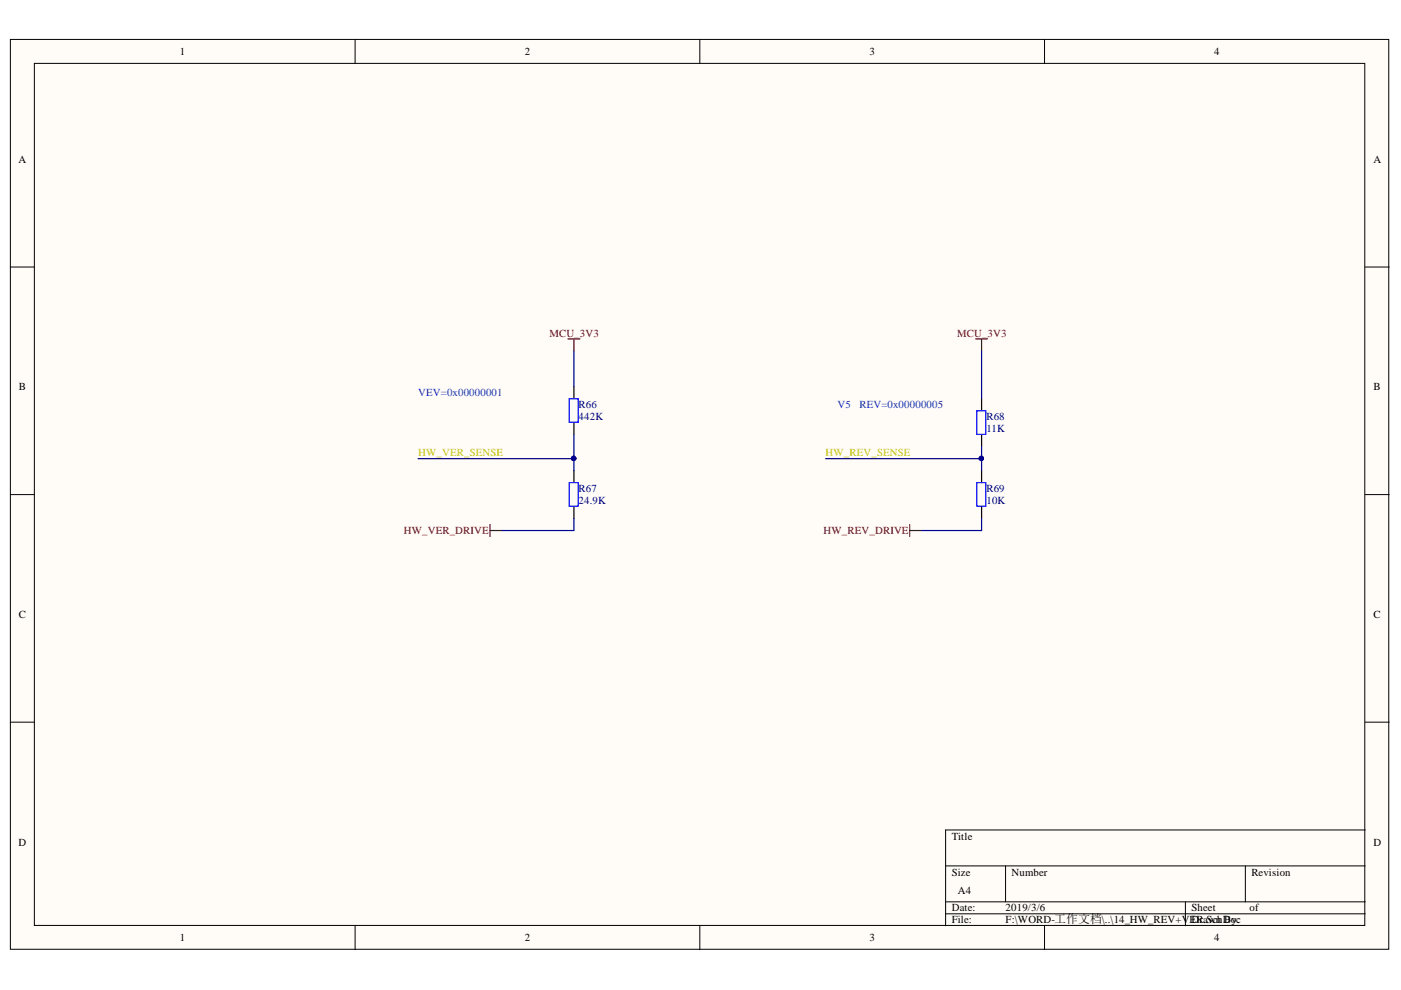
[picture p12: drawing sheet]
<svg xmlns="http://www.w3.org/2000/svg" width="297mm" height="210mm" viewBox="0 0 297 210" stroke-linecap="round" stroke-linejoin="round" font-family="sans-serif">
<defs><g id="words">
<g font-size="2.3">
<text x="38.2" y="11.7">1</text>
<text x="111.3" y="11.7">2</text>
<text x="184.4" y="11.7">3</text>
<text x="257.5" y="11.7">4</text>
<text x="3.9" y="34.5">A</text>
<text x="291.2" y="34.5">A</text>
<text x="4" y="82.8">B</text>
<text x="291.2" y="82.8">B</text>
<text x="4" y="131">C</text>
<text x="291.2" y="131">C</text>
<text x="3.9" y="179.3">D</text>
<text x="201.8" y="178">Title</text>
<text x="291.2" y="179.3">D</text>
<text x="201.8" y="185.6">Size</text>
<text x="214.5" y="185.6">Number</text>
<text x="265.3" y="185.6">Revision</text>
<text x="203.1" y="189.4">A4</text>
<text x="201.8" y="193.3">Date:</text>
<text x="201.8" y="195.8">File:</text>
<text x="213.2" y="193.3">2019/3/6</text>
<text x="213.2" y="195.8">F:\WORD-工作文档\..\14_HW_REV+VEDR.SchDoc</text>
<text x="252.6" y="193.3">Sheet</text>
<text x="254.3" y="195.8">rawn By:</text>
<text x="264.9" y="193.3">of</text>
<text x="38.2" y="199.6">1</text>
<text x="111.3" y="199.6">2</text>
<text x="184.4" y="199.6">3</text>
<text x="257.5" y="199.6">4</text>
</g>
<g font-size="2.3" fill="#800000">
<text x="116.5" y="71.4">MCU_3V3</text>
<text x="203" y="71.4">MCU_3V3</text>
<text x="85.6" y="113.3">HW_VER_DRIVE</text>
<text x="174.6" y="113.3">HW_REV_DRIVE</text>
</g>
<g font-size="2.3" fill="#03c">
<text x="88.7" y="84">VEV=0x00000001</text>
<text x="177.6" y="86.6">V5</text>
<text x="182.2" y="86.6">REV=0x00000005</text>
</g>
<g font-size="2.3" fill="#000080">
<text x="122.7" y="86.6">R66</text>
<text x="122.7" y="89.1">442K</text>
<text x="209.1" y="89.1">R68</text>
<text x="209.1" y="91.6">11K</text>
<text x="122.7" y="104.4">R67</text>
<text x="122.7" y="106.9">24.9K</text>
<text x="209.1" y="104.4">R69</text>
<text x="209.1" y="106.9">10K</text>
</g>
<g font-size="2.3" fill="#bfbf00">
<text x="88.7" y="96.7">HW_VER_SENSE</text>
<text x="175" y="96.7">HW_REV_SENSE</text>
</g>
</g></defs>
<g fill="#fffcf8" stroke="#000" stroke-width=".21">
<path d="M2.2 8.4h292.2v192.9h-292.2z"/>
<path d="M7.3 13.4h282.1v182.8h-282.1z"/>
</g>
<g fill="none" stroke="#000" stroke-width=".21">
<path d="M75.3 8.4v5M148.4 8.4v5M221.5 8.4v5M2.2 56.6h5.1M289.5 56.6h5M2.2 104.9h5.1M289.5 104.9h5M2.2 153.1h5.1M289.5 153.1h5M289.5 176h-89v20.3M75.3 196.3v5.1M148.4 196.3v5.1"/>
<path d="M200.5 183.6h89M200.5 191.2h89M200.5 193.8h89M213.2 183.6v7.6M221.5 196.3v5.1M251.3 191.2v5.1M264 183.6v7.6"/>
</g>
<path d="M121.7 82v2.5M121.7 89.6v2.6M121.7 99.8v2.5M208.1 84.5v2.6M208.1 92.2v2.5M208.1 99.8v2.5M121.7 107.4v2.5M208.1 107.4v2.5" fill="none" stroke="#000" stroke-width=".25"/>
<path d="M120.7 84.5h1.9v5h-1.9zM207.1 87.1h1.9v5h-1.9zM120.7 102.3h1.9v5h-1.9zM207.1 102.3h1.9v5h-1.9z" fill="none" stroke="#00f" stroke-width=".25"/>
<path d="M120.4 71.8h2.6M121.7 71.8v2.6M206.8 71.8h2.6M208.1 71.8v2.6M103.9 111.2v2.6M103.9 112.5h2.5M192.9 112.5h2.5M192.9 111.2v2.6" fill="none" stroke="#800000" stroke-width=".25"/>
<path d="M121.7 74.4v7.6M208.1 74.4v10.1M88.6 97.2h33.1M121.7 92.2v7.6M175.1 97.2h33M208.1 94.7v5.1M121.7 109.9v2.6h-15.3M208.1 109.9v2.6h-12.7" fill="none" stroke="#000080" stroke-width=".25"/>
<g fill="#000080" stroke="#000080" stroke-width=".21">
<circle cx="121.6" cy="97.2" r=".46"/>
<circle cx="208.1" cy="97.2" r=".46"/>
</g>
<use href="#words"/>
</svg>
